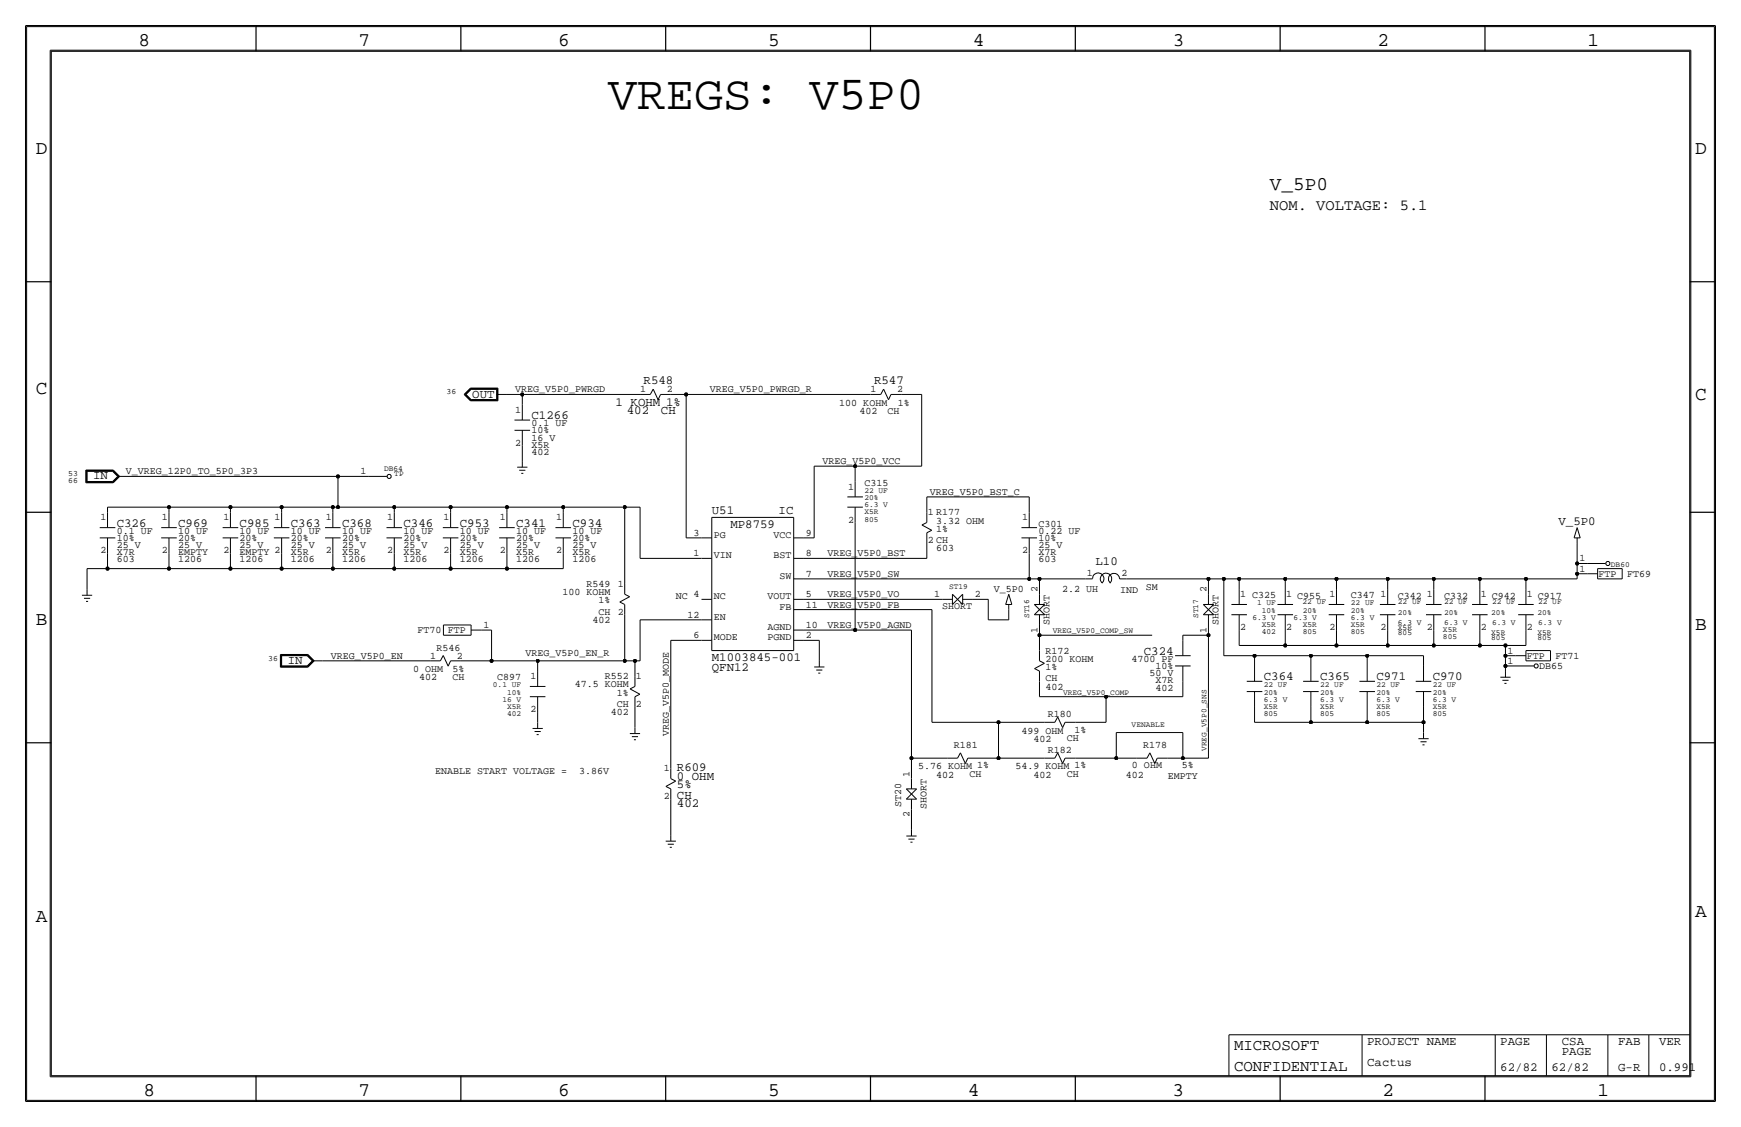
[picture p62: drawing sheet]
<svg xmlns="http://www.w3.org/2000/svg" width="432mm" height="279mm" viewBox="0 0 432 279" stroke-linecap="round" stroke-linejoin="round" font-family="sans-serif">
<defs><g id="words">
<text font-size="11.9" x="150.9" y="27.1">VREGS: V5P0</text>
<g font-size="4.8">
<text x="34.3" y="11.4">8</text>
<text x="88.9" y="11.4">7</text>
<text x="138.5" y="11.4">6</text>
<text x="190.5" y="11.4">5</text>
<text x="241.3" y="11.4">4</text>
<text x="290.8" y="11.4">3</text>
<text x="341.6" y="11.4">2</text>
<text x="393.7" y="11.4">1</text>
<text x="8.9" y="38.1">D</text>
<text x="420.4" y="38.1">D</text>
<text x="315" y="47">V_5P0</text>
<text x="8.9" y="97.8">C</text>
<text x="420.4" y="99.1">C</text>
<text x="8.9" y="154.9">B</text>
<text x="420.4" y="156.2">B</text>
<text x="420.4" y="227.3">A</text>
<text x="8.9" y="228.6">A</text>
<text x="35.6" y="271.8">8</text>
<text x="88.9" y="271.8">7</text>
<text x="138.4" y="271.8">6</text>
<text x="190.5" y="271.8">5</text>
<text x="240" y="271.8">4</text>
<text x="290.8" y="271.8">3</text>
<text x="342.9" y="271.8">2</text>
<text x="396.2" y="271.8">1</text>
</g>
<g font-size="3.9">
<text x="306.1" y="260.4">MICROSOFT</text>
<text x="306.1" y="265.4">CONFIDENTIAL</text>
</g>
<text font-size="3.8" x="315" y="52.1">NOM. VOLTAGE: 5.1</text>
<g font-size="3.1">
<text x="159.6" y="95.2">R548</text>
<text x="216.8" y="95.2">R547</text>
<text x="117.1" y="98.6">OUT</text>
<text x="152.7" y="100.6">1 KOHM 1%</text>
<text x="131.8" y="103.9">C1266</text>
<text x="155.5" y="102.6">402</text>
<text x="163.9" y="102.5">CH</text>
<text x="23.1" y="118.9">IN</text>
<text x="29" y="130.6">C326</text>
<text x="44.2" y="130.6">C969</text>
<text x="59.4" y="130.6">C985</text>
<text x="72.1" y="130.6">C363</text>
<text x="84.8" y="130.6">C368</text>
<text x="100.1" y="130.6">C346</text>
<text x="114" y="130.6">C953</text>
<text x="128" y="130.6">C341</text>
<text x="142" y="130.6">C934</text>
<text x="176.5" y="127.5">U51</text>
<text x="181.1" y="130.8">MP8759</text>
<text x="193.1" y="127.5">IC</text>
<text x="386.5" y="130.1">V_5P0</text>
<text x="271.7" y="140.1">L10</text>
<text x="71.4" y="164.6">IN</text>
<text x="176.5" y="163.8">M1003845-001</text>
<text x="176.5" y="166.4">QFN12</text>
<text x="283.7" y="162.3">C324</text>
<text x="313.4" y="168.7">C364</text>
<text x="327.4" y="168.7">C365</text>
<text x="341.4" y="168.7">C971</text>
<text x="355.3" y="168.7">C970</text>
<text x="167.9" y="191.3">R609</text>
<text x="167.9" y="193.3">0 OHM</text>
<text x="167.9" y="195.3">5%</text>
<text x="167.9" y="198.1">CH</text>
<text x="167.9" y="200.1">402</text>
<text x="339.1" y="259.1">PROJECT NAME</text>
<text x="372.1" y="259.1">PAGE</text>
<text x="387.4" y="259.1">CSA</text>
<text x="387.4" y="261.6">PAGE</text>
<text x="401.3" y="259.1">FAB</text>
<text x="411.5" y="259.1">VER</text>
<text x="339.1" y="264.2">Cactus</text>
<text x="372.1" y="265.4">62/82</text>
<text x="384.8" y="265.4">62/82</text>
<text x="401.3" y="265.4">G-R</text>
<text x="411.5" y="265.4">0.991</text>
</g>
<g font-size="2.5">
<text x="127.8" y="97.3">VREG_V5P0_PWRGD</text>
<text x="158.7" y="97.3">1</text>
<text x="165.4" y="97.3">2</text>
<text x="176" y="97.3">VREG_V5P0_PWRGD_R</text>
<text x="208.2" y="100.6">100 KOHM</text>
<text x="215.9" y="97.3">1</text>
<text x="222.6" y="97.3">2</text>
<text x="222.7" y="100.6">1%</text>
<text x="127.8" y="102.4">1</text>
<text x="131.8" y="107.4">10%</text>
<text x="131.8" y="105.7">0.1 UF</text>
<text x="213.2" y="102.6">402</text>
<text x="220.2" y="102.5">CH</text>
<text x="127.8" y="110.5">2</text>
<text x="131.8" y="111">X5R</text>
<text x="131.8" y="109.2">16 V</text>
<text x="131.8" y="112.8">402</text>
<text x="31.2" y="117.6">V_VREG_12P0_TO_5P0_3P3</text>
<text x="89.4" y="117.6">1</text>
<text x="204" y="115.1">VREG_V5P0_VCC</text>
<text x="210.3" y="121.4">1</text>
<text x="214.4" y="120.4">C315</text>
<text x="230.6" y="122.7">VREG_V5P0_BST_C</text>
<text x="24.9" y="129">1</text>
<text x="40.2" y="129">1</text>
<text x="55.4" y="129">1</text>
<text x="68.1" y="129">1</text>
<text x="80.8" y="129">1</text>
<text x="96" y="129">1</text>
<text x="110" y="129">1</text>
<text x="124" y="129">1</text>
<text x="138" y="129">1</text>
<text x="210.3" y="129.5">2</text>
<text x="230.1" y="127.8">1 R177</text>
<text x="232.2" y="131.8">1%</text>
<text x="232.2" y="129.8">3.32 OHM</text>
<text x="253.5" y="129">1</text>
<text x="257.6" y="130.6">C301</text>
<text x="24.9" y="137.2">2</text>
<text x="29" y="134.1">10%</text>
<text x="29" y="137.7">X7R</text>
<text x="29" y="135.9">25 V</text>
<text x="29" y="132.3">0.1 UF</text>
<text x="40.2" y="137.2">2</text>
<text x="44.2" y="137.7">EMPTY</text>
<text x="44.2" y="135.9">25 V</text>
<text x="44.2" y="134.1">20%</text>
<text x="44.2" y="132.3">10 UF</text>
<text x="55.4" y="137.2">2</text>
<text x="59.4" y="137.7">EMPTY 2</text>
<text x="59.4" y="135.9">25 V</text>
<text x="59.4" y="134.1">20%</text>
<text x="59.4" y="132.3">10 UF</text>
<text x="72.1" y="137.7">X5R</text>
<text x="72.1" y="135.9">25 V</text>
<text x="72.1" y="134.1">20%</text>
<text x="72.1" y="132.3">10 UF</text>
<text x="80.8" y="137.2">2</text>
<text x="84.8" y="137.7">X5R</text>
<text x="84.8" y="135.9">25 V</text>
<text x="84.8" y="134.1">20%</text>
<text x="84.8" y="132.3">10 UF</text>
<text x="96" y="137.2">2</text>
<text x="100.1" y="137.7">X5R</text>
<text x="100.1" y="135.9">25 V</text>
<text x="100.1" y="134.1">20%</text>
<text x="100.1" y="132.3">10 UF</text>
<text x="110" y="137.2">2</text>
<text x="114" y="135.9">25 V</text>
<text x="114" y="137.7">X5R</text>
<text x="114" y="132.3">10 UF</text>
<text x="114" y="134.1">20%</text>
<text x="124" y="137.2">2</text>
<text x="128" y="134.1">20%</text>
<text x="128" y="132.3">10 UF</text>
<text x="128" y="137.7">X5R</text>
<text x="128" y="135.9">25 V</text>
<text x="138" y="137.2">2</text>
<text x="142" y="132.3">10 UF</text>
<text x="142" y="134.1">20%</text>
<text x="142" y="135.9">25 V</text>
<text x="142" y="137.7">X5R</text>
<text x="172" y="137.9">1</text>
<text x="172" y="132.8">3</text>
<text x="177" y="133.4">PG</text>
<text x="191.9" y="133.4">VCC</text>
<text x="199.9" y="132.8">9</text>
<text x="199.9" y="137.9">8</text>
<text x="205.2" y="137.9">VREG_V5P0_BST</text>
<text x="230.1" y="134.6">2 CH</text>
<text x="232.2" y="136.7">603</text>
<text x="253.5" y="137.2">2</text>
<text x="257.6" y="132.3">0.22 UF</text>
<text x="257.6" y="137.7">X7R</text>
<text x="257.6" y="134.1">10%</text>
<text x="257.6" y="135.9">25 V</text>
<text x="29" y="139.4">603</text>
<text x="44.2" y="139.4">1206</text>
<text x="59.4" y="139.4">1206</text>
<text x="72.1" y="139.4">1206</text>
<text x="84.8" y="139.4">1206</text>
<text x="100.1" y="139.4">1206</text>
<text x="114" y="139.4">1206</text>
<text x="128" y="139.4">1206</text>
<text x="142" y="139.4">1206</text>
<text x="177" y="138.4">VIN</text>
<text x="191.9" y="138.4">BST</text>
<text x="193.4" y="143.5">SW</text>
<text x="199.9" y="143">7</text>
<text x="205.2" y="143">VREG_V5P0_SW</text>
<text x="257.6" y="139.4">603</text>
<text x="269.5" y="142.7">1</text>
<text x="278.1" y="142.7">2</text>
<text x="391.7" y="141.7">1</text>
<text x="391.7" y="139.2">1</text>
<text x="396.5" y="143">FTP</text>
<text x="403.6" y="143">FT69</text>
<text x="139.5" y="147.6">100 KOHM</text>
<text x="145.4" y="145.5">R549</text>
<text x="148.4" y="149.6">1%</text>
<text x="153.2" y="145.5">1</text>
<text x="167.6" y="148.6">NC 4</text>
<text x="177" y="148.6">NC</text>
<text x="190.4" y="148.6">VOUT</text>
<text x="199.9" y="148.1">5</text>
<text x="205.2" y="148.1">VREG_V5P0_VO</text>
<text x="231.7" y="148.1">1</text>
<text x="241.8" y="148.1">2</text>
<text x="246.5" y="146.7">V_5P0</text>
<text x="257.3" y="146.8" transform="rotate(-90 257.3 146.8)">2</text>
<text x="263.4" y="146.8">2.2 UH</text>
<text x="277.8" y="146.9">IND</text>
<text x="284.2" y="146.3">SM</text>
<text x="299.2" y="146.8" transform="rotate(-90 299.2 146.8)">2</text>
<text x="307.6" y="148.1">1 C325</text>
<text x="319" y="148.1">1 C955</text>
<text x="329.7" y="148.1">1</text>
<text x="335" y="148.3">C347</text>
<text x="342.4" y="148.1">1</text>
<text x="346.7" y="148.6">C342</text>
<text x="353.9" y="148.1">1</text>
<text x="358.1" y="148.6">C332</text>
<text x="367.3" y="148.1">1 C942</text>
<text x="378.7" y="148.1">1 C917</text>
<text x="119.9" y="155.7">1</text>
<text x="146.9" y="154.4">402</text>
<text x="148.4" y="152.4">CH</text>
<text x="153.2" y="152.4">2</text>
<text x="170.5" y="153.2">12</text>
<text x="177" y="153.7">EN</text>
<text x="193.4" y="151.1">FB</text>
<text x="199.9" y="150.6">11</text>
<text x="199.9" y="155.7">10</text>
<text x="205.2" y="155.7">VREG_V5P0_AGND</text>
<text x="205.2" y="150.6">VREG_V5P0_FB</text>
<text x="233.7" y="151.1">SHORT</text>
<text x="260.3" y="154.9" transform="rotate(-90 260.3 154.9)">SHORT</text>
<text x="302.2" y="154.9" transform="rotate(-90 302.2 154.9)">SHORT</text>
<text x="103.5" y="157">FT70</text>
<text x="108.3" y="161.3">R546</text>
<text x="111.1" y="157">FTP</text>
<text x="172" y="158.2">6</text>
<text x="177" y="158.8">MODE</text>
<text x="190.4" y="156.2">AGND</text>
<text x="190.4" y="158.8">PGND</text>
<text x="199.9" y="158.2">2</text>
<text x="257.3" y="156.9" transform="rotate(-90 257.3 156.9)">1</text>
<text x="299.2" y="156.9" transform="rotate(-90 299.2 156.9)">1</text>
<text x="307.6" y="156.2">2</text>
<text x="319" y="156.2">2</text>
<text x="329.7" y="156.2">2</text>
<text x="342.4" y="156.2">2</text>
<text x="353.9" y="156.2">2</text>
<text x="367.3" y="156.2">2</text>
<text x="378.7" y="156.2">2</text>
<text x="82" y="163.3">VREG_V5P0_EN</text>
<text x="102.5" y="166.6">0 OHM</text>
<text x="106.7" y="163.3">1</text>
<text x="112.2" y="166.6">5%</text>
<text x="113.3" y="163.3">2</text>
<text x="130.4" y="162.6">VREG_V5P0_EN_R</text>
<text x="259.3" y="166.1">1%</text>
<text x="259.3" y="164.1">200 KOHM</text>
<text x="259.3" y="162.1">R172</text>
<text x="280.7" y="164.1">4700 PF</text>
<text x="285.1" y="167.6">50 V</text>
<text x="286.6" y="165.9">10%</text>
<text x="373.9" y="162.1">1</text>
<text x="373.9" y="164.6">1</text>
<text x="378.7" y="163.3">FTP</text>
<text x="381.8" y="165.9">DB65</text>
<text x="385.8" y="163.3">FT71</text>
<text x="103.9" y="168.7">402</text>
<text x="112.2" y="168.6">CH</text>
<text x="123.3" y="168.7">C897</text>
<text x="131.6" y="168.4">1</text>
<text x="142.6" y="170.4">47.5 KOHM</text>
<text x="150" y="168.4">R552</text>
<text x="153" y="172.5">1%</text>
<text x="157.7" y="168.4">1</text>
<text x="259.3" y="168.9">CH</text>
<text x="259.3" y="170.9">402</text>
<text x="286.6" y="171.2">402</text>
<text x="286.6" y="169.4">X7R</text>
<text x="131.6" y="176.5">2</text>
<text x="151.5" y="177.3">402</text>
<text x="153" y="175.3">CH</text>
<text x="157.7" y="175.3">2</text>
<text x="259.9" y="177.8">R180</text>
<text x="165.9" y="182.4" transform="rotate(-90 165.9 182.4)">VREG_V5P0_MODE</text>
<text x="236.5" y="185.4">R181</text>
<text x="253.4" y="181.9">499 OHM</text>
<text x="256.3" y="183.9">402</text>
<text x="264.6" y="183.8">CH</text>
<text x="266.5" y="181.6">1%</text>
<text x="283.5" y="185.4">R178</text>
<text x="107.9" y="191.8">ENABLE START VOLTAGE =</text>
<text x="143.7" y="191.8">3.86V</text>
<text x="164.6" y="191.3">1</text>
<text x="227.7" y="190.8">5.76 KOHM 1%</text>
<text x="251.9" y="190.8">54.9 KOHM 1%</text>
<text x="259.9" y="186.7">R182</text>
<text x="280.8" y="190.5">0 OHM</text>
<text x="293.2" y="190.5">5%</text>
<text x="225.6" y="192.5" transform="rotate(-90 225.6 192.5)">1</text>
<text x="232.2" y="192.8">402</text>
<text x="240.5" y="192.7">CH</text>
<text x="256.3" y="192.8">402</text>
<text x="264.6" y="192.7">CH</text>
<text x="279.2" y="192.8">402</text>
<text x="289.6" y="193">EMPTY</text>
<text x="164.6" y="198.1">2</text>
<text x="223.5" y="200.1" transform="rotate(-90 223.5 200.1)">ST20</text>
<text x="225.6" y="202.7" transform="rotate(-90 225.6 202.7)">2</text>
<text x="229.8" y="200.5" transform="rotate(-90 229.8 200.5)">SHORT</text>
</g>
<g font-size="2">
<text x="110.7" y="97.8">36</text>
<text x="16.9" y="118.1">53</text>
<text x="16.9" y="119.7">66</text>
<text x="95.2" y="116.8">DB64</text>
<text x="97.8" y="118.1">TP</text>
<text x="214.4" y="125.7">6.3 V</text>
<text x="214.4" y="124">20%</text>
<text x="214.4" y="122.2">22 UF</text>
<text x="214.4" y="127.5">X5R</text>
<text x="214.4" y="129.3">805</text>
<text x="399.5" y="140.5">DB60</text>
<text x="235.4" y="146">ST19</text>
<text x="323.1" y="149.9">22 UF</text>
<text x="346.7" y="149.9">22 UF</text>
<text x="358.1" y="149.9">22 UF</text>
<text x="370.1" y="149.9">22 UF</text>
<text x="381.5" y="149.9">22 UF</text>
<text x="255.3" y="153.2" transform="rotate(-90 255.3 153.2)">ST16</text>
<text x="297.2" y="153.2" transform="rotate(-90 297.2 153.2)">ST17</text>
<text x="310.6" y="153.7">6.3 V</text>
<text x="311.8" y="150.1">1 UF</text>
<text x="313" y="151.9">10%</text>
<text x="313" y="155.4">X5R</text>
<text x="320.8" y="153.7">6.3 V</text>
<text x="323.1" y="155.4">X5R</text>
<text x="323.1" y="151.9">20%</text>
<text x="335" y="151.9">20%</text>
<text x="335" y="150.1">22 UF</text>
<text x="335" y="153.7">6.3 V</text>
<text x="335" y="155.4">X5R</text>
<text x="346.7" y="154.9">6.3 V</text>
<text x="346.7" y="152.4">20%</text>
<text x="358.1" y="152.4">20%</text>
<text x="358.1" y="154.9">6.3 V</text>
<text x="369.9" y="152.4">20%</text>
<text x="370.1" y="154.9">6.3 V</text>
<text x="381.3" y="152.4">20%</text>
<text x="381.5" y="154.9">6.3 V</text>
<text x="261.1" y="157">VREG_V5P0_COMP_SW</text>
<text x="313" y="157.2">402</text>
<text x="323.1" y="157.2">805</text>
<text x="335" y="157.2">805</text>
<text x="346.7" y="157.5">805</text>
<text x="346.7" y="156.2">X5R</text>
<text x="357.9" y="158.5">805</text>
<text x="357.9" y="156.7">X5R</text>
<text x="369.9" y="157.5">X5R</text>
<text x="369.9" y="158.8">805</text>
<text x="381.3" y="158.8">805</text>
<text x="381.3" y="157.5">X5R</text>
<text x="66.5" y="163.8">36</text>
<text x="122.2" y="170.4">0.1 UF</text>
<text x="124.6" y="174">16 V</text>
<text x="125.8" y="172.2">10%</text>
<text x="263.7" y="172.2">VREG_V5P0_COMP</text>
<text x="313.4" y="174">6.3 V</text>
<text x="313.4" y="172.2">20%</text>
<text x="313.4" y="170.4">22 UF</text>
<text x="327.4" y="174">6.3 V</text>
<text x="327.4" y="172.2">20%</text>
<text x="327.4" y="170.4">22 UF</text>
<text x="341.4" y="170.4">22 UF</text>
<text x="341.4" y="174">6.3 V</text>
<text x="341.4" y="172.2">20%</text>
<text x="355.3" y="174">6.3 V</text>
<text x="355.3" y="172.2">20%</text>
<text x="355.3" y="170.4">22 UF</text>
<text x="125.8" y="175.8">X5R</text>
<text x="125.8" y="177.5">402</text>
<text x="313.4" y="175.8">X5R</text>
<text x="313.4" y="177.5">805</text>
<text x="327.4" y="175.8">X5R</text>
<text x="327.4" y="177.5">805</text>
<text x="341.4" y="177.5">805</text>
<text x="341.4" y="175.8">X5R</text>
<text x="355.3" y="175.8">X5R</text>
<text x="355.3" y="177.5">805</text>
<text x="280.7" y="180.3">VENABLE</text>
<text x="299.2" y="186.2" transform="rotate(-90 299.2 186.2)">VREG_V5P0_SNS</text>
</g>
</g></defs>
<!-- layer: Nets -->
<g fill="none" stroke="#000" stroke-width=".25">
<path d="M125.7 97.8h3.8zM129.5 97.8v2.5zM129.5 97.8h29.2zM166.4 97.8h3.8zM170.2 97.8v35.5zM170.2 97.8h45.7zM223.5 97.8h5.1zM228.6 97.8v17.8zM31.8 118.1h52zM83.8 118.1v7.6zM83.8 118.1h7.6zM129.5 110.5v3.8z"/>
<path d="M201.9 115.6v17.8zM201.9 115.6h10.2zM212.1 115.6h16.5zM212.1 115.6v3.8zM26.7 125.7h15.2zM26.7 125.7v1.3zM26.7 137.2v3.8zM41.9 125.7h15.3zM41.9 125.7v1.3zM41.9 137.2v3.8zM57.1 125.7h12.7zM57.1 125.7v1.3z"/>
<path d="M57.1 137.2v3.8zM69.8 125.7h12.7zM69.8 125.7v1.3zM69.8 137.2v3.8zM82.5 125.7h1.3zM82.5 125.7v1.3zM82.5 137.2v3.8zM83.8 125.7h14zM97.8 125.7v1.3zM97.8 137.2v3.8zM97.8 125.7h14zM111.8 125.7h13.9z"/>
<path d="M111.8 125.7v1.3zM111.8 137.2v3.8zM125.7 125.7h14zM125.7 125.7v1.3zM125.7 137.2v3.8zM139.7 125.7h15.2zM139.7 125.7v1.3zM139.7 137.2v3.8zM154.9 125.7v19.1zM154.9 125.7h3.8zM158.7 138.4h15.3zM158.7 125.7v12.7z"/>
<path d="M170.2 133.3h3.8zM199.4 138.4h30.5zM199.4 133.3h2.5zM212.1 129.5v26.7zM229.9 134.6v3.8zM229.9 123.2h25.4zM229.9 123.2v3.8zM255.3 137.2v6.3zM255.3 123.2v3.8zM391.2 139.7v2.5zM391.2 134.6v5.1zM391.2 139.7h2.5z"/>
<path d="M21.6 141v5zM21.6 141h5.1zM26.7 141h15.2zM41.9 141h15.2zM57.1 141h12.7zM69.8 141h12.7zM82.5 141h15.3zM97.8 141h14zM111.8 141h13.9zM119.4 156.2h2.5zM121.9 156.2v7.6zM125.7 141h14z"/>
<path d="M154.9 152.4v11.4zM158.7 153.7h15.3zM158.7 153.7v10.1zM166.4 158.8h7.6zM166.4 158.8v31.7zM199.4 158.8h3.8zM199.4 156.2h12.7zM199.4 143.5h55.9zM199.4 148.6h34.3zM199.4 151.1h31.7zM203.2 158.7v5.1zM212.1 156.2h14z"/>
<path d="M226.1 156.2v31.8zM231.1 151.1v28zM241.3 148.6h3.8zM245.1 148.6v5.1zM245.1 153.7h5.1zM250.2 151.1v2.6zM255.3 143.5h2.5zM257.8 143.5h11.4zM257.8 143.5v3.8zM257.8 154.9v2.6zM257.8 157.5h27.9zM257.8 157.5v3.8z"/>
<path d="M279.4 143.5h20.3zM293.4 157.5h6.3zM293.4 157.5v1.3zM299.7 157.5v30.5zM299.7 154.9v2.6zM299.7 143.5v3.8zM299.7 143.5h3.8zM303.5 143.5h3.8zM303.5 143.5v19.1zM307.3 143.5h11.5zM307.3 143.5v2.5zM307.3 156.2v3.8z"/>
<path d="M318.8 143.5h12.7zM318.8 143.5v2.6zM318.8 156.2v3.8zM331.5 143.5h12.7zM331.5 143.5v2.5zM331.5 156.2v3.8zM344.2 143.5v2.5zM344.2 156.2v3.8zM344.2 143.5h11.4zM355.6 143.5v2.6zM355.6 156.2v3.8zM355.6 143.5h11.4z"/>
<path d="M367 143.5v2.6zM367 156.2v3.8zM367 143.5h11.5zM378.5 143.5v2.6zM378.5 156.2v3.8zM378.5 143.5h12.7zM391.2 142.2h2.5zM391.2 142.2v1.3zM80 163.8h26.7zM114.3 163.8h7.6zM121.9 163.8h11.5zM133.3 163.8h21.6z"/>
<path d="M133.3 176.5v2.6zM133.3 163.8v2.6zM154.9 163.8h2.6zM157.5 175.3v5zM157.5 163.8v3.8zM157.5 163.8h1.2zM231.1 179.1h16.6zM247.6 179.1v8.9zM247.6 179.1h11.5zM257.8 172.7h16.5zM257.8 168.9v3.8zM266.7 179.1h7.6z"/>
<path d="M274.3 172.7v6.4zM274.3 172.7h19.1zM293.4 168.9v3.8zM303.5 162.6h7.7zM307.3 160h11.5zM311.1 179.1h14zM311.1 175.3v3.8zM311.1 162.6h14zM311.1 162.6v2.5zM318.8 160h12.7zM325.1 175.3v3.8zM325.1 179.1h14z"/>
<path d="M325.1 162.6v2.5zM325.1 162.6h14zM331.5 160h12.7zM339.1 179.1h14zM339.1 175.3v3.8zM339.1 162.6h14zM339.1 162.6v2.5zM344.2 160h11.4zM353.1 175.3v3.8zM353.1 179.1v2.5zM353.1 162.6v2.5zM355.6 160h11.4z"/>
<path d="M367 160h6.4zM373.4 162.6h2.5zM373.4 165.1h2.5zM373.4 160v2.6zM373.4 162.6v2.5zM373.4 165.1v1.3zM373.4 160h5.1zM166.4 198.1v8.9zM226.1 188h8.8zM226.1 188v5zM242.6 188h5zM247.6 188h11.5z"/>
<path d="M266.7 188h10.2zM276.9 188h5zM276.9 181.6v6.4zM276.9 181.6h16.5zM289.6 188h3.8zM293.4 181.6v6.4zM293.4 188h6.3zM226.1 200.7v5z"/>
</g>
<g fill="#000" stroke="#000" stroke-width=".25">
<circle cx="129.5" cy="97.8" r=".41"/>
<circle cx="170.2" cy="97.8" r=".41"/>
<circle cx="83.8" cy="118.1" r=".41"/>
<circle cx="212.1" cy="115.6" r=".41"/>
<circle cx="41.9" cy="125.7" r=".41"/>
<circle cx="57.1" cy="125.7" r=".41"/>
<circle cx="69.8" cy="125.7" r=".41"/>
<circle cx="82.5" cy="125.7" r=".41"/>
<circle cx="83.8" cy="125.7" r=".41"/>
<circle cx="97.8" cy="125.7" r=".41"/>
<circle cx="111.8" cy="125.7" r=".41"/>
<circle cx="125.7" cy="125.7" r=".41"/>
<circle cx="139.7" cy="125.7" r=".41"/>
<circle cx="154.9" cy="125.7" r=".41"/>
<circle cx="391.2" cy="139.7" r=".41"/>
<circle cx="26.7" cy="141" r=".41"/>
<circle cx="41.9" cy="141" r=".41"/>
<circle cx="57.1" cy="141" r=".41"/>
<circle cx="69.8" cy="141" r=".41"/>
<circle cx="82.5" cy="141" r=".41"/>
<circle cx="97.8" cy="141" r=".41"/>
<circle cx="111.8" cy="141" r=".41"/>
<circle cx="125.7" cy="141" r=".41"/>
<circle cx="212.1" cy="156.2" r=".41"/>
<circle cx="255.3" cy="143.5" r=".41"/>
<circle cx="257.8" cy="157.5" r=".41"/>
<circle cx="257.8" cy="143.5" r=".41"/>
<circle cx="299.7" cy="143.5" r=".41"/>
<circle cx="299.7" cy="157.5" r=".41"/>
<circle cx="303.5" cy="143.5" r=".41"/>
<circle cx="307.3" cy="143.5" r=".41"/>
<circle cx="318.8" cy="143.5" r=".41"/>
<circle cx="331.5" cy="143.5" r=".41"/>
<circle cx="344.2" cy="143.5" r=".41"/>
<circle cx="355.6" cy="143.5" r=".41"/>
<circle cx="367" cy="143.5" r=".41"/>
<circle cx="378.5" cy="143.5" r=".41"/>
<circle cx="391.2" cy="142.2" r=".41"/>
<circle cx="121.9" cy="163.8" r=".41"/>
<circle cx="133.3" cy="163.8" r=".41"/>
<circle cx="154.9" cy="163.8" r=".41"/>
<circle cx="157.5" cy="163.8" r=".41"/>
<circle cx="247.6" cy="179.1" r=".41"/>
<circle cx="274.3" cy="172.7" r=".41"/>
<circle cx="311.1" cy="162.6" r=".41"/>
<circle cx="318.8" cy="160" r=".41"/>
<circle cx="325.1" cy="179.1" r=".41"/>
<circle cx="325.1" cy="162.6" r=".41"/>
<circle cx="331.5" cy="160" r=".41"/>
<circle cx="339.1" cy="162.6" r=".41"/>
<circle cx="339.1" cy="179.1" r=".41"/>
<circle cx="344.2" cy="160" r=".41"/>
<circle cx="353.1" cy="179.1" r=".41"/>
<circle cx="355.6" cy="160" r=".41"/>
<circle cx="367" cy="160" r=".41"/>
<circle cx="373.4" cy="160" r=".41"/>
<circle cx="373.4" cy="165.1" r=".41"/>
<circle cx="373.4" cy="162.6" r=".41"/>
<circle cx="226.1" cy="188" r=".41"/>
<circle cx="247.6" cy="188" r=".41"/>
<circle cx="276.9" cy="188" r=".41"/>
<circle cx="293.4" cy="188" r=".41"/>
</g>
<!-- layer: Components -->
<g fill="none" stroke="#000" stroke-width=".25">
<path d="M115.1 97.8l1.6 1.6zM115.1 97.8l1.6-1.6zM115.3 97.8l1.4-1.5zM115.3 97.8l1.4 1.5zM115.4 97.8l1.4-1.4zM115.4 97.8l1.4 1.4zM115.6 97.8l1.2 1.3zM115.6 97.8l1.2-1.3zM116.7 99.4h6.8zM116.7 96.2h6.8zM116.7 99.3h6.7zM116.7 96.3h6.7z"/>
<path d="M116.8 96.4h6.5zM116.8 99.2h6.5zM116.8 96.5h6.4zM116.8 99.1h6.4zM123.2 96.5v2.6zM123.2 97.8h2.5zM123.3 96.4v2.8zM123.4 96.3v3zM123.5 96.2v3.2zM158.7 97.8h2.6zM162 96.5l-.7 1.3zM162 96.5l1.2 2.6z"/>
<path d="M163.8 97.8l-.6 1.3zM163.8 97.8h2.6zM215.9 97.8h2.5zM219.2 96.5l1.2 2.6zM219.2 96.5l-.8 1.3zM221 97.8h2.5zM221 97.8l-.6 1.3zM21.3 116.5v3.2zM21.3 119.7h6.8zM21.3 116.5h6.8zM21.4 116.6v3zM21.4 119.6h6.6z"/>
<path d="M21.4 116.6h6.6zM21.5 116.7h6.5zM21.5 116.7v2.8zM21.5 119.5h6.5zM21.6 116.8h6.3zM21.6 116.8v2.6zM21.6 119.4h6.3zM27.9 119.4l1.3-1.3zM27.9 116.8l1.3 1.3zM28 119.5l1.4-1.4zM28 116.7l1.4 1.4zM28 116.6l1.5 1.5z"/>
<path d="M28.1 116.5l1.6 1.6zM28.1 119.7l1.6-1.6zM29.2 118.1h2.6zM29.5 118.1l-1.5 1.5zM91.4 118.1h4.6zM127.6 104.1h3.9zM127.6 106.7h3.9zM128.3 115.8h2.5zM128.8 116.6h1.5zM129.3 117.3h.5zM129.5 114.3v1.5zM129.5 100.3v3.8z"/>
<path d="M129.5 106.7v3.8zM212.1 119.4v3.8zM24.7 130.8h3.9zM24.7 133.3h3.9zM26.7 127v3.8zM26.7 133.4v3.8zM40 130.8h3.8zM40 133.3h3.8zM41.9 127v3.8zM41.9 133.4v3.8zM55.2 130.8h3.9zM55.2 133.3h3.9z"/>
<path d="M57.1 127v3.8zM57.1 133.4v3.8zM67.9 130.8h3.9zM67.9 133.3h3.9zM69.8 127v3.8zM69.8 133.4v3.8zM80.6 130.8h3.9zM80.6 133.3h3.9zM82.5 127v3.8zM82.5 133.4v3.8zM95.9 130.8h3.8zM95.9 133.3h3.8z"/>
<path d="M97.8 127v3.8zM97.8 133.4v3.8zM109.8 130.8h3.9zM109.8 133.3h3.9zM111.8 127v3.8zM111.8 133.4v3.8zM123.8 130.8h3.9zM123.8 133.3h3.9zM125.7 127v3.8zM125.7 133.4v3.8zM137.8 130.8h3.8zM137.8 133.3h3.8z"/>
<path d="M139.7 127v3.8zM139.7 133.4v3.8zM174 133.3h2.5zM174 138.4h2.5zM176.5 128.3h20.3zM176.5 128.3v33zM196.8 128.3v33zM196.9 133.3h2.5zM196.9 138.4h2.5zM210.2 123.2h3.8zM210.2 125.7h3.8zM212.1 125.7v3.8z"/>
<path d="M228.7 130.1l1.2-.6zM228.7 130.1l2.4 1.4zM229.9 127v2.5zM229.9 132.1v2.5zM229.9 132.1l1.2-.6zM253.3 130.8h3.9zM253.3 133.3h3.9zM255.3 127v3.8zM255.3 133.4v3.8zM390.4 133.3h1.5zM391.2 130.8l-.8 2.5zM391.2 133.3v1.3z"/>
<path d="M391.2 130.8l.7 2.6zM393.6 139.7h4.6zM20.3 147.6h2.6zM20.8 148.3h1.6zM21.3 149.1h.5zM21.6 146v1.6zM110 154.9v2.6zM110 157.5h6.8zM110 154.9h6.8zM116.8 154.9v2.6zM116.8 156.2h2.6zM153.7 149.3l2.5-1.4z"/>
<path d="M153.7 149.3l1.2 .6zM154.9 144.8v2.5zM154.9 149.9v2.5zM154.9 147.3l1.3 .6zM174 153.7h2.5zM174 158.8h2.5zM174 148.6h2.5zM196.9 151.1h2.5zM196.9 156.2h2.5zM196.9 143.5h2.5zM196.9 148.6h2.5zM196.9 158.8h2.5z"/>
<path d="M233.7 148.6h2.5zM236.2 149.9l2.6-2.6zM236.2 147.3v2.6zM236.2 147.3l2.6 2.6zM238.8 147.3v2.6zM238.8 148.6h2.5zM249.4 149.9h1.6zM250.2 147.3l-.8 2.6zM250.2 149.9v1.2zM250.2 147.3l.8 2.6zM256.5 149.9h2.6zM256.5 149.9l2.6 2.5z"/>
<path d="M256.5 152.4h2.6zM257.8 147.3v2.6zM257.8 152.4v2.5zM259.1 149.9l-2.6 2.5zM269.2 143.5h1.8zM271 143.5a1.42 1.42 0 0 1 2-1.3 1.42 1.42 0 0 1 .3 2.4M273.3 144.5a1.42 1.42 0 0 1 0-2 1.42 1.42 0 0 1 2 0 1.42 1.42 0 0 1 0 2M277.7 143.5h1.7zM277.7 143.5a1.38 1.38 0 0 0-2-1.2 1.38 1.38 0 0 0-.3 2.3M293.4 158.8v3.8zM298.4 149.9h2.6zM298.5 149.9l2.5 2.5z"/>
<path d="M298.5 152.4h2.5zM299.7 147.3v2.6zM299.7 152.4v2.5zM301 149.9l-2.5 2.5zM305.4 149.9h3.9zM305.4 152.4h3.9zM307.3 146.1v3.8zM307.3 152.4v3.8zM316.8 149.9h3.9zM316.8 152.4h3.9zM318.8 146.1v3.8zM318.8 152.4v3.8z"/>
<path d="M329.5 149.9h3.9zM329.5 152.4h3.9zM331.5 146.1v3.8zM331.5 152.4v3.8zM342.2 149.9h3.9zM342.2 152.4h3.9zM344.2 146.1v3.8zM344.2 152.4v3.8zM353.7 149.9h3.8zM353.7 152.4h3.8zM355.6 146.1v3.8zM355.6 152.4v3.8z"/>
<path d="M365.1 149.9h3.9zM365.1 152.4h3.9zM367 146.1v3.8zM367 152.4v3.8zM376.5 149.9h3.9zM376.5 152.4h3.9zM378.5 146.1v3.8zM378.5 152.4v3.8zM393.7 142.2h2.5zM396.2 141v2.5zM396.2 143.5h6.1zM396.2 141h6.1z"/>
<path d="M402.3 141v2.5zM69.5 162.3v3.1zM69.5 165.4h6.9zM69.5 162.3h6.9zM69.6 162.4h6.7zM69.6 162.4v2.9zM69.6 165.3h6.7zM69.7 162.5h6.6zM69.7 162.5v2.7zM69.7 165.2h6.6zM69.9 162.6h6.3zM69.9 162.6v2.5z"/>
<path d="M69.9 165.1h6.3zM76.2 165.1l1.3-1.3zM76.2 162.6l1.3 1.2zM76.3 165.2l1.3-1.4zM76.3 162.5l1.3 1.3zM76.3 165.3l1.5-1.5zM76.3 162.4l1.5 1.4zM76.4 162.3l1.5 1.5zM76.4 165.4l1.5-1.6zM77.5 163.8h2.5zM106.7 163.8h2.5zM109.9 162.5l1.3 2.7z"/>
<path d="M109.9 162.5l-.7 1.3zM111.8 163.8l-.6 1.4zM111.8 163.8h2.5zM131.4 170.2h3.9zM131.4 172.7h3.9zM133.3 179.1v1.5zM133.3 166.4v3.8zM133.3 172.7v3.8zM156.3 170.8l1.2-.6zM156.3 170.8l2.4 1.3zM157.5 172.7l1.2-.6zM157.5 167.6v2.6z"/>
<path d="M157.5 172.7v2.6zM176.5 161.3h20.3zM201.9 165.4h2.6zM202.4 166.1h1.6zM202.9 166.9h.6zM203.2 163.8v1.6zM256.6 165.8l2.4-1.4zM256.6 165.8l1.2 .6zM257.8 161.3v2.5zM257.8 166.4v2.5zM257.8 163.8l1.2 .6zM259.1 179.1h2.5z"/>
<path d="M262.3 177.7l1.3 2.7zM262.3 177.7l-.7 1.4zM264.2 179.1h2.5zM264.2 179.1l-.6 1.3zM291.4 162.6h3.9zM291.4 165.1h3.9zM293.4 165.1v3.8zM309.2 168.9h3.9zM309.2 171.4h3.9zM311.1 165.1v3.8zM311.1 171.5v3.8zM323.2 168.9h3.9z"/>
<path d="M323.2 171.4h3.9zM325.1 165.1v3.8zM325.1 171.5v3.8zM337.2 168.9h3.8zM337.2 171.4h3.8zM339.1 165.1v3.8zM339.1 171.5v3.8zM351.1 168.9h3.9zM351.1 171.4h3.9zM353.1 165.1v3.8zM353.1 171.5v3.8zM372.1 167.9h2.6z"/>
<path d="M372.6 168.7h1.5zM373.1 169.4h.5zM373.4 166.4v1.5zM375.9 165.1h4.5zM375.9 162.6h2.6zM378.5 163.8h6.1zM378.5 161.3h6.1zM378.5 161.3v2.5zM384.6 161.3v2.5zM132.1 180.6h2.5zM132.6 181.4h1.5zM133.1 182.1h.5z"/>
<path d="M156.2 181.9h2.6zM156.7 182.6h1.5zM157.2 183.4h.5zM157.5 180.3v1.6zM165.2 195l2.4-1.4zM165.2 195l1.2 .6zM166.4 190.5v2.5zM166.4 195.6v2.5zM166.4 193l1.2 .6zM224.8 198.1h2.5zM224.8 195.6l2.5 2.5zM224.8 195.6h2.5z"/>
<path d="M226.1 198.1v2.6zM226.1 193v2.6zM227.3 195.6l-2.5 2.5zM235 188h2.5zM238.2 186.6l1.2 2.7zM238.2 186.6l-.7 1.4zM240 188h2.6zM240 188l-.6 1.3zM259.1 188h2.5zM262.3 186.6l1.3 2.7zM262.3 186.6l-.7 1.4zM264.2 188h2.5z"/>
<path d="M264.2 188l-.6 1.3zM281.9 188h2.6zM285.2 186.6l1.2 2.7zM285.2 186.6l-.7 1.4zM287 188h2.6zM287 188l-.6 1.3zM351.8 183.1h2.5zM352.3 183.9h1.5zM352.8 184.7h.5zM353.1 181.6v1.5zM165.1 208.5h2.5zM165.6 209.3h1.5z"/>
<path d="M166.1 210.1h.5zM166.4 207v1.5zM224.8 207.3h2.5zM225.3 208h1.5zM225.8 208.8h.5zM226.1 205.7v1.6z"/>
<circle cx="96.5" cy="118.1" r=".51"/>
<circle cx="398.8" cy="139.7" r=".51"/>
<circle cx="381" cy="165.1" r=".51"/>
</g>
<!-- layer: Page Border and Title Block -->
<g fill="none" stroke="#000" stroke-width=".3">
<path d="M6.3 6.4v266.7zM6.4 6.4h419zM12.7 12.7h406.4zM12.7 12.7v254zM63.5 6.4v6.3zM114.3 6.4v6.3zM165.1 6.4v6.3zM215.9 6.3v6.4zM266.7 6.4v6.3zM317.5 6.4v6.3zM368.3 6.4v6.3zM419.1 12.7v254z"/>
<path d="M425.4 6.4v266.7zM6.3 69.8h6.4zM419.1 69.8h6.3zM6.3 127h6.4zM419.1 127h6.3zM6.3 184.1h6.4zM419.1 184.1h6.3zM6.4 273h419zM12.7 266.7h406.4zM63.5 266.7v6.4zM114.3 266.7v6.4zM165.1 266.7v6.4z"/>
<path d="M215.9 266.7v6.3zM266.7 266.7v6.4zM317.5 266.7v6.4zM368.3 266.7v6.4z"/>
</g>
<g fill="none" stroke="#000" stroke-width=".25">
<path d="M6.6 6.6h418.6zM6.6 6.6v266.2zM12.4 12.4h407zM12.4 12.4v254.6zM419.4 12.4v254.6zM425.2 6.6v266.2zM304.8 256.5v10.2zM304.8 256.5h114.3zM337.8 256.5v10.2zM370.8 256.5v10.2zM383.5 256.5v10.2zM398.8 256.5v10.2z"/>
<path d="M408.9 256.5v10.2zM6.6 272.8h418.6zM12.4 267h407z"/>
</g>
<use href="#words"/>
</svg>
